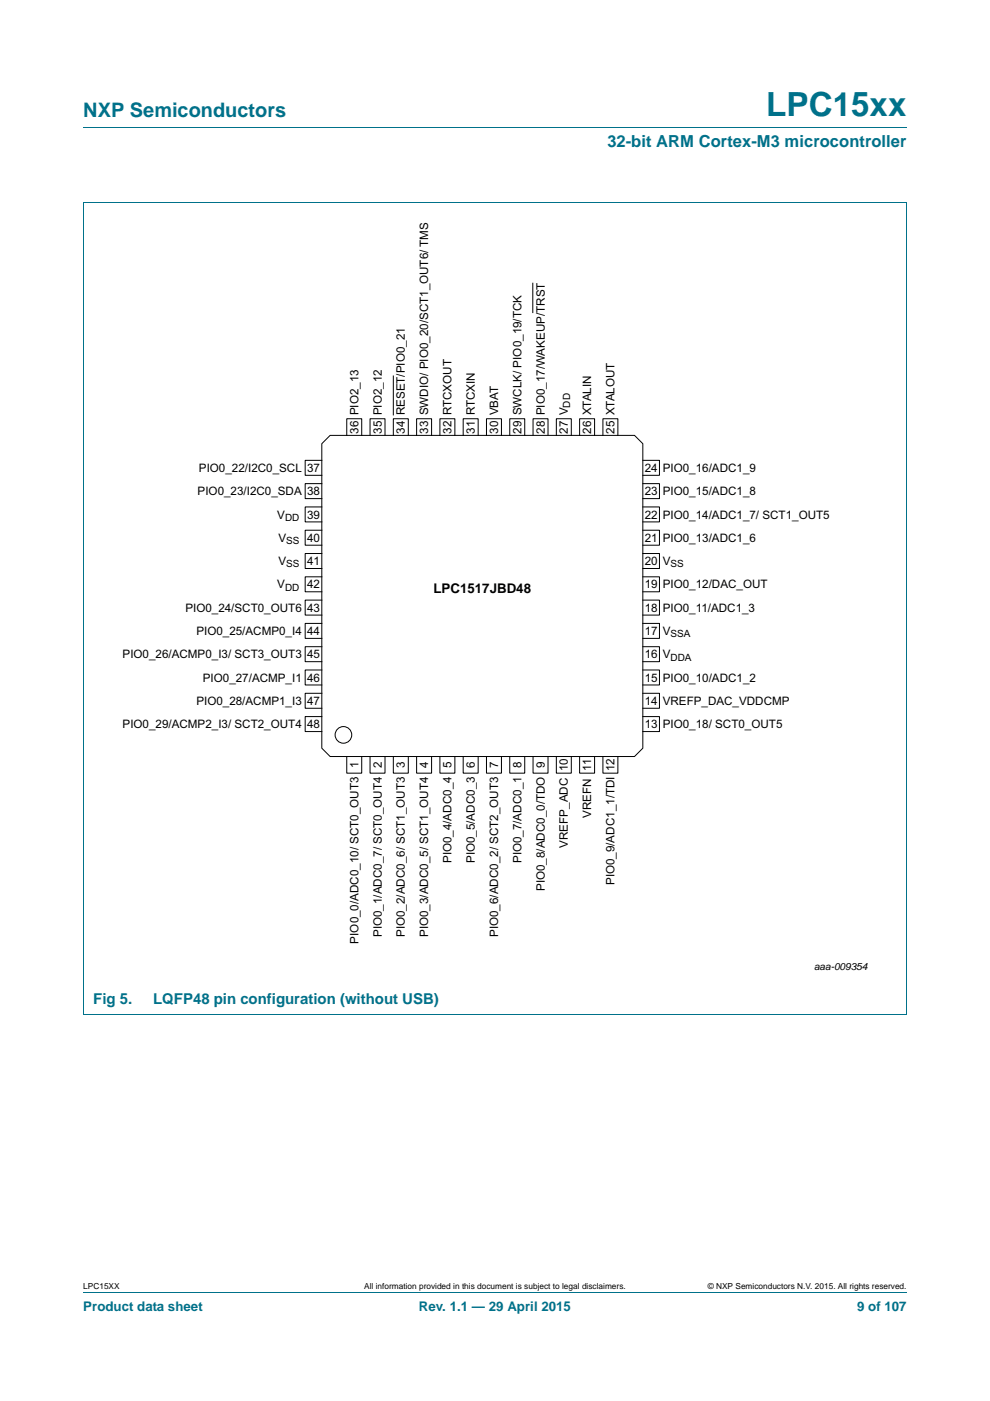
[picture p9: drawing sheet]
<svg xmlns="http://www.w3.org/2000/svg" width="210mm" height="297mm" viewBox="0 0 210 297" stroke-linecap="round" stroke-linejoin="round" font-family="sans-serif">
<defs><g id="words">
<text font-size="7" fill="#00718a" x="162.5" y="24.6">LPC15xx</text>
<text font-size="4.2" fill="#00718a" x="17.7" y="24.9">NXP Semiconductors</text>
<text font-size="3.5" fill="#00718a" x="128.8" y="31.1">32-bit ARM Cortex-M3 microcontroller</text>
<g font-size="3.2" fill="#00718a">
<text x="19.8" y="212.9">Fig 5.</text>
<text x="32.5" y="212.9">LQFP48 pin configuration (without USB)</text>
</g>
<text font-size="2.8" x="91.9" y="125.7">LPC1517JBD48</text>
<g font-size="2.8" fill="#00718a">
<text x="17.7" y="277.9">Product data sheet</text>
<text x="88.9" y="277.9">Rev. 1.1 — 29 April 2015</text>
<text x="181.8" y="277.9">9 of 107</text>
</g>
<g font-size="2.5">
<text x="76" y="91.9" transform="rotate(-90 76 91.9)">36 PIO2_13</text>
<text x="81" y="91.9" transform="rotate(-90 81 91.9)">35 PIO2_12</text>
<text x="85.9" y="91.9" transform="rotate(-90 85.9 91.9)">34 RESET/PIO0_21</text>
<text x="90.8" y="91.9" transform="rotate(-90 90.8 91.9)">33 SWDIO/ PIO0_20/SCT1_OUT6/ TMS</text>
<text x="95.8" y="91.9" transform="rotate(-90 95.8 91.9)">32 RTCXOUT</text>
<text x="100.7" y="91.9" transform="rotate(-90 100.7 91.9)">31 RTCXIN</text>
<text x="105.7" y="91.9" transform="rotate(-90 105.7 91.9)">30 VBAT</text>
<text x="110.6" y="91.9" transform="rotate(-90 110.6 91.9)">29 SWCLK/ PIO0_19/TCK</text>
<text x="115.5" y="91.9" transform="rotate(-90 115.5 91.9)">28 PIO0_17/WAKEUP/TRST</text>
<text x="120.5" y="91.9" transform="rotate(-90 120.5 91.9)">27 V</text>
<text x="125.4" y="91.9" transform="rotate(-90 125.4 91.9)">26 XTALIN</text>
<text x="130.3" y="91.9" transform="rotate(-90 130.3 91.9)">25 XTALOUT</text>
<text x="42.2" y="100.1">PIO0_22/I2C0_SCL</text>
<text x="65.1" y="100.1">37</text>
<text x="136.7" y="100.1">24 PIO0_16/ADC1_9</text>
<text x="41.9" y="105">PIO0_23/I2C0_SDA</text>
<text x="65.1" y="105">38</text>
<text x="136.7" y="105">23 PIO0_15/ADC1_8</text>
<text x="58.8" y="109.9">V</text>
<text x="65.1" y="109.9">39</text>
<text x="136.7" y="109.9">22 PIO0_14/ADC1_7/ SCT1_OUT5</text>
<text x="59.1" y="114.9">V</text>
<text x="59.1" y="119.8">V</text>
<text x="65.1" y="114.9">40</text>
<text x="65.1" y="119.8">41</text>
<text x="136.7" y="114.9">21 PIO0_13/ADC1_6</text>
<text x="136.7" y="119.8">20 V</text>
<text x="58.8" y="124.8">V</text>
<text x="65.1" y="124.8">42</text>
<text x="136.7" y="124.8">19 PIO0_12/DAC_OUT</text>
<text x="39.3" y="129.7">PIO0_24/SCT0_OUT6</text>
<text x="65.1" y="129.7">43</text>
<text x="136.7" y="129.7">18 PIO0_11/ADC1_3</text>
<text x="41.6" y="134.6">PIO0_25/ACMP0_I4</text>
<text x="65.1" y="134.6">44</text>
<text x="136.7" y="134.6">17 V</text>
<text x="26" y="139.6">PIO0_26/ACMP0_I3/ SCT3_OUT3</text>
<text x="65.1" y="139.6">45</text>
<text x="136.7" y="139.6">16 V</text>
<text x="41.6" y="149.5">PIO0_28/ACMP1_I3</text>
<text x="43" y="144.5">PIO0_27/ACMP_I1</text>
<text x="65.1" y="144.5">46</text>
<text x="65.1" y="149.5">47</text>
<text x="136.7" y="144.5">15 PIO0_10/ADC1_2</text>
<text x="136.7" y="149.5">14 VREFP_DAC_VDDCMP</text>
<text x="26" y="154.4">PIO0_29/ACMP2_I3/ SCT2_OUT4</text>
<text x="65.1" y="154.4">48</text>
<text x="136.7" y="154.4">13 PIO0_18/ SCT0_OUT5</text>
<text x="76" y="162.8" transform="rotate(-90 76 162.8)">1</text>
<text x="81" y="162.8" transform="rotate(-90 81 162.8)">2</text>
<text x="85.9" y="162.8" transform="rotate(-90 85.9 162.8)">3</text>
<text x="90.8" y="162.8" transform="rotate(-90 90.8 162.8)">4</text>
<text x="95.8" y="162.8" transform="rotate(-90 95.8 162.8)">5</text>
<text x="100.7" y="162.8" transform="rotate(-90 100.7 162.8)">6</text>
<text x="105.7" y="162.8" transform="rotate(-90 105.7 162.8)">7</text>
<text x="110.6" y="162.8" transform="rotate(-90 110.6 162.8)">8</text>
<text x="115.5" y="162.8" transform="rotate(-90 115.5 162.8)">9</text>
<text x="120.5" y="163.5" transform="rotate(-90 120.5 163.5)">10</text>
<text x="125.4" y="163.4" transform="rotate(-90 125.4 163.4)">11</text>
<text x="130.3" y="163.5" transform="rotate(-90 130.3 163.5)">12</text>
<text x="125.4" y="173.4" transform="rotate(-90 125.4 173.4)">VREFN</text>
<text x="120.5" y="179.7" transform="rotate(-90 120.5 179.7)">VREFP_ADC</text>
<text x="95.8" y="183" transform="rotate(-90 95.8 183)">PIO0_4/ADC0_4</text>
<text x="100.7" y="183" transform="rotate(-90 100.7 183)">PIO0_5/ADC0_3</text>
<text x="110.6" y="183" transform="rotate(-90 110.6 183)">PIO0_7/ADC0_1</text>
<text x="115.5" y="188.9" transform="rotate(-90 115.5 188.9)">PIO0_8/ADC0_0/TDO</text>
<text x="130.3" y="187.7" transform="rotate(-90 130.3 187.7)">PIO0_9/ADC1_1/TDI</text>
<text x="76" y="200" transform="rotate(-90 76 200)">PIO0_0/ADC0_10/ SCT0_OUT3</text>
<text x="81" y="198.7" transform="rotate(-90 81 198.7)">PIO0_1/ADC0_7/ SCT0_OUT4</text>
<text x="85.9" y="198.7" transform="rotate(-90 85.9 198.7)">PIO0_2/ADC0_6/ SCT1_OUT3</text>
<text x="90.8" y="198.7" transform="rotate(-90 90.8 198.7)">PIO0_3/ADC0_5/ SCT1_OUT4</text>
<text x="105.7" y="198.7" transform="rotate(-90 105.7 198.7)">PIO0_6/ADC0_2/ SCT2_OUT3</text>
</g>
<g font-size="2.1">
<text x="121" y="86.4" transform="rotate(-90 121 86.4)">DD</text>
<text x="60.5" y="110.4">DD</text>
<text x="60.7" y="115.4">SS</text>
<text x="60.5" y="125.3">DD</text>
<text x="60.7" y="120.3">SS</text>
<text x="142.2" y="120.3">SS</text>
<text x="142.2" y="135.1">SSA</text>
<text x="142.2" y="140.1">DDA</text>
<text x="172.7" y="205.6">aaa-009354</text>
</g>
<g font-size="1.8">
<text x="17.7" y="273.3">LPC15XX</text>
<text x="77.2" y="273.3">All information provided in this document is subject to legal disclaimers.</text>
<text x="150.1" y="273.3">© NXP Semiconductors N.V. 2015. All rights reserved.</text>
</g>
</g></defs>
<path d="M17.7 27h174.6M17.6 42.9h174.7v172.1M17.7 42.9v172.1M17.6 215.1h174.7M17.7 273.9h174.6" fill="none" stroke="#00718a" stroke-width=".21"/>
<g fill="none" stroke="#000" stroke-width=".21">
<path d="M113 59.9v6.5M83.4 79.6v8.5M68.3 94.1l1.7-1.8h64.6l1.7 1.8v64.5l-1.7 1.8h-64.6l-1.7-1.8zM68.3 97.6h-3.6v3.2h3.6M73.5 92.3v-3.5h3.2v3.5M78.5 92.3v-3.5h3.2v3.5M83.4 92.3v-3.5h3.2v3.5M88.4 92.3v-3.5h3.1v3.5M93.3 92.3v-3.5h3.2v3.5M98.2 92.3v-3.5h3.2v3.5M103.2 92.3v-3.5h3.2v3.5M108.1 92.3v-3.5h3.2v3.5"/>
<path d="M113.1 92.3v-3.5h3.1v3.5M118 92.3v-3.5h3.2v3.5M122.9 92.3v-3.5h3.2v3.5M127.9 92.3v-3.5h3.2v3.5M136.3 97.6h3.6v3.2h-3.6M68.3 102.5h-3.6v3.2h3.6M68.3 107.5h-3.6v3.2h3.6M68.3 112.4h-3.6v3.2h3.6M68.3 117.4h-3.6v3.1h3.6M136.3 102.5h3.6v3.2h-3.6M136.3 107.5h3.6v3.2h-3.6M136.3 112.4h3.6v3.2h-3.6"/>
<path d="M136.3 117.4h3.6v3.1h-3.6M68.3 122.3h-3.6v3.2h3.6M68.3 127.2h-3.6v3.2h3.6M68.3 132.2h-3.6v3.1h3.6M68.3 137.1h-3.6v3.2h3.6M136.3 122.3h3.6v3.2h-3.6M136.3 127.2h3.6v3.2h-3.6M136.3 132.2h3.6v3.1h-3.6M136.3 137.1h3.6v3.2h-3.6M68.3 142.1h-3.6v3.1h3.6M68.3 147h-3.6v3.2h3.6M68.3 151.9h-3.6v3.2h3.6"/>
<path d="M136.3 142.1h3.6v3.1h-3.6M136.3 147h3.6v3.2h-3.6M136.3 151.9h3.6v3.2h-3.6M73.5 160.4v3.5h3.2v-3.5M78.5 160.4v3.5h3.2v-3.5M83.4 160.4v3.5h3.2v-3.5M88.4 160.4v3.5h3.1v-3.5M93.3 160.4v3.5h3.2v-3.5M98.2 160.4v3.5h3.2v-3.5M103.2 160.4v3.5h3.2v-3.5M108.1 160.4v3.5h3.2v-3.5M113.1 160.4v3.5h3.1v-3.5"/>
<path d="M118 160.4v3.5h3.2v-3.5M122.9 160.4v3.5h3.2v-3.5M127.9 160.4v3.5h3.2v-3.5"/>
<circle cx="72.8" cy="155.8" r="1.76"/>
</g>
<use href="#words"/>
</svg>
